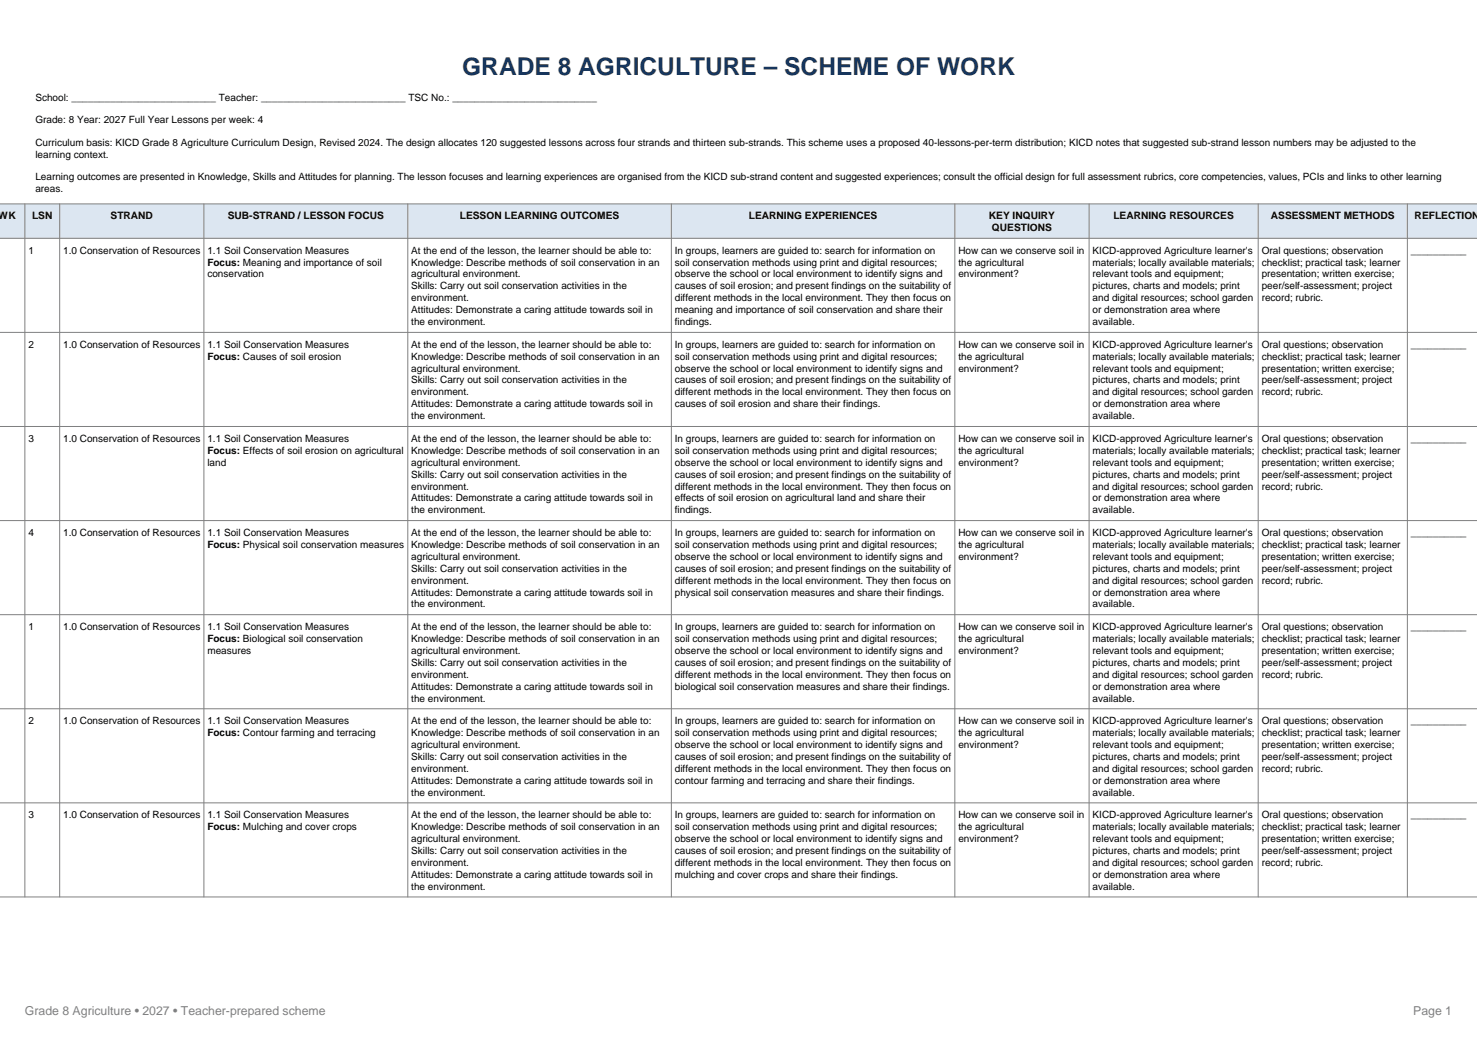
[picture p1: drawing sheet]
<svg xmlns="http://www.w3.org/2000/svg" width="297mm" height="210mm" viewBox="0 0 297 210" stroke-linecap="round" stroke-linejoin="round" font-family="sans-serif">
<defs><g id="words">
<text font-size="4.9" fill="#17365d" x="92.9" y="15.1">GRADE 8 AGRICULTURE – SCHEME OF WORK</text>
<g font-size="2.5" fill="#808080">
<text x="5" y="204">Grade 8 Agriculture • 2027 • Teacher-prepared scheme</text>
<text x="284.2" y="204">Page 1</text>
</g>
<g font-size="2">
<text x="7.1" y="20.2">School: __________________________ Teacher: __________________________ TSC No.: __________________________</text>
<text x="7.1" y="24.8">Grade: 8 Year: 2027 Full Year Lessons per week: 4</text>
<text x="7.1" y="29.3">Curriculum basis: KICD Grade 8 Agriculture Curriculum Design, Revised 2024. The design allocates 120 suggested lessons across four strands and thirteen sub-strands. This scheme uses a proposed 40-lessons-per-term distribution; KICD notes that suggested sub-strand lesson numbers may be adjusted to the</text>
<text x="7.1" y="31.7">learning context.</text>
<text x="7.1" y="36.2">Learning outcomes are presented in Knowledge, Skills and Attitudes for planning. The lesson focuses and learning experiences are organised from the KICD sub-strand content and suggested experiences; consult the official design for full assessment rubrics, core competencies, values, PCIs and links to other learning</text>
<text x="7.1" y="38.6">areas.</text>
<text x="-.2" y="44.1">WK</text>
<text x="6.5" y="44.1">LSN</text>
<text x="22.2" y="44.1">STRAND</text>
<text x="45.8" y="44.1">SUB-STRAND / LESSON FOCUS</text>
<text x="92.5" y="44.1">LESSON LEARNING OUTCOMES</text>
<text x="150.6" y="44.1">LEARNING EXPERIENCES</text>
<text x="198.8" y="44.1">KEY INQUIRY</text>
<text x="199.5" y="46.5">QUESTIONS</text>
<text x="223.9" y="44.1">LEARNING RESOURCES</text>
<text x="255.6" y="44.1">ASSESSMENT METHODS</text>
<text x="284.5" y="44.1">REFLECTION</text>
<text x="5.7" y="51">1</text>
<text x="12.7" y="51">1.0 Conservation of Resources</text>
<text x="41.7" y="51">1.1 Soil Conservation Measures</text>
<text x="41.7" y="53.4">Focus: Meaning and importance of soil</text>
<text x="82.7" y="51">At the end of the lesson, the learner should be able to:</text>
<text x="82.7" y="53.4">Knowledge: Describe methods of soil conservation in an</text>
<text x="135.7" y="51">In groups, learners are guided to: search for information on</text>
<text x="135.7" y="53.4">soil conservation methods using print and digital resources;</text>
<text x="192.7" y="51">How can we conserve soil in</text>
<text x="192.7" y="53.4">the agricultural</text>
<text x="219.7" y="51">KICD-approved Agriculture learner's</text>
<text x="219.7" y="53.4">materials; locally available materials;</text>
<text x="253.7" y="51">Oral questions; observation</text>
<text x="253.7" y="53.4">checklist; practical task; learner</text>
<text x="283.7" y="51">__________</text>
<text x="41.7" y="55.8">conservation</text>
<text x="82.7" y="55.8">agricultural environment.</text>
<text x="82.7" y="58.2">Skills: Carry out soil conservation activities in the</text>
<text x="135.7" y="55.8">observe the school or local environment to identify signs and</text>
<text x="135.7" y="58.2">causes of soil erosion; and present findings on the suitability of</text>
<text x="192.7" y="55.8">environment?</text>
<text x="219.7" y="55.8">relevant tools and equipment;</text>
<text x="219.7" y="58.2">pictures, charts and models; print</text>
<text x="253.7" y="55.8">presentation; written exercise;</text>
<text x="253.7" y="58.2">peer/self-assessment; project</text>
<text x="82.7" y="60.6">environment.</text>
<text x="82.7" y="63">Attitudes: Demonstrate a caring attitude towards soil in</text>
<text x="82.7" y="65.4">the environment.</text>
<text x="135.7" y="60.6">different methods in the local environment. They then focus on</text>
<text x="135.7" y="63">meaning and importance of soil conservation and share their</text>
<text x="135.7" y="65.4">findings.</text>
<text x="219.7" y="60.6">and digital resources; school garden</text>
<text x="219.7" y="63">or demonstration area where</text>
<text x="219.7" y="65.4">available.</text>
<text x="253.7" y="60.6">record; rubric.</text>
<text x="5.7" y="69.9">2</text>
<text x="12.7" y="69.9">1.0 Conservation of Resources</text>
<text x="41.7" y="69.9">1.1 Soil Conservation Measures</text>
<text x="82.7" y="69.9">At the end of the lesson, the learner should be able to:</text>
<text x="135.7" y="69.9">In groups, learners are guided to: search for information on</text>
<text x="192.7" y="69.9">How can we conserve soil in</text>
<text x="219.7" y="69.9">KICD-approved Agriculture learner's</text>
<text x="253.7" y="69.9">Oral questions; observation</text>
<text x="283.7" y="69.9">__________</text>
<text x="41.7" y="72.3">Focus: Causes of soil erosion</text>
<text x="82.7" y="72.3">Knowledge: Describe methods of soil conservation in an</text>
<text x="82.7" y="74.7">agricultural environment.</text>
<text x="82.7" y="77.1">Skills: Carry out soil conservation activities in the</text>
<text x="135.7" y="72.3">soil conservation methods using print and digital resources;</text>
<text x="135.7" y="74.7">observe the school or local environment to identify signs and</text>
<text x="135.7" y="77.1">causes of soil erosion; and present findings on the suitability of</text>
<text x="192.7" y="72.3">the agricultural</text>
<text x="192.7" y="74.7">environment?</text>
<text x="219.7" y="72.3">materials; locally available materials;</text>
<text x="219.7" y="74.7">relevant tools and equipment;</text>
<text x="219.7" y="77.1">pictures, charts and models; print</text>
<text x="253.7" y="72.3">checklist; practical task; learner</text>
<text x="253.7" y="74.7">presentation; written exercise;</text>
<text x="253.7" y="77.1">peer/self-assessment; project</text>
<text x="82.7" y="79.5">environment.</text>
<text x="82.7" y="81.9">Attitudes: Demonstrate a caring attitude towards soil in</text>
<text x="135.7" y="79.5">different methods in the local environment. They then focus on</text>
<text x="135.7" y="81.9">causes of soil erosion and share their findings.</text>
<text x="219.7" y="79.5">and digital resources; school garden</text>
<text x="219.7" y="81.9">or demonstration area where</text>
<text x="253.7" y="79.5">record; rubric.</text>
<text x="5.7" y="88.8">3</text>
<text x="12.7" y="88.8">1.0 Conservation of Resources</text>
<text x="41.7" y="88.8">1.1 Soil Conservation Measures</text>
<text x="82.7" y="84.3">the environment.</text>
<text x="82.7" y="88.8">At the end of the lesson, the learner should be able to:</text>
<text x="135.7" y="88.8">In groups, learners are guided to: search for information on</text>
<text x="192.7" y="88.8">How can we conserve soil in</text>
<text x="219.7" y="84.3">available.</text>
<text x="219.7" y="88.8">KICD-approved Agriculture learner's</text>
<text x="253.7" y="88.8">Oral questions; observation</text>
<text x="283.7" y="88.8">__________</text>
<text x="41.7" y="91.2">Focus: Effects of soil erosion on agricultural</text>
<text x="41.7" y="93.6">land</text>
<text x="82.7" y="91.2">Knowledge: Describe methods of soil conservation in an</text>
<text x="82.7" y="93.6">agricultural environment.</text>
<text x="82.7" y="96">Skills: Carry out soil conservation activities in the</text>
<text x="135.7" y="91.2">soil conservation methods using print and digital resources;</text>
<text x="135.7" y="93.6">observe the school or local environment to identify signs and</text>
<text x="135.7" y="96">causes of soil erosion; and present findings on the suitability of</text>
<text x="192.7" y="91.2">the agricultural</text>
<text x="192.7" y="93.6">environment?</text>
<text x="219.7" y="91.2">materials; locally available materials;</text>
<text x="219.7" y="93.6">relevant tools and equipment;</text>
<text x="219.7" y="96">pictures, charts and models; print</text>
<text x="253.7" y="91.2">checklist; practical task; learner</text>
<text x="253.7" y="93.6">presentation; written exercise;</text>
<text x="253.7" y="96">peer/self-assessment; project</text>
<text x="82.7" y="98.4">environment.</text>
<text x="82.7" y="100.8">Attitudes: Demonstrate a caring attitude towards soil in</text>
<text x="135.7" y="98.4">different methods in the local environment. They then focus on</text>
<text x="135.7" y="100.8">effects of soil erosion on agricultural land and share their</text>
<text x="219.7" y="98.4">and digital resources; school garden</text>
<text x="219.7" y="100.8">or demonstration area where</text>
<text x="253.7" y="98.4">record; rubric.</text>
<text x="5.7" y="107.7">4</text>
<text x="12.7" y="107.7">1.0 Conservation of Resources</text>
<text x="41.7" y="107.7">1.1 Soil Conservation Measures</text>
<text x="82.7" y="103.2">the environment.</text>
<text x="82.7" y="107.7">At the end of the lesson, the learner should be able to:</text>
<text x="135.7" y="103.2">findings.</text>
<text x="135.7" y="107.7">In groups, learners are guided to: search for information on</text>
<text x="192.7" y="107.7">How can we conserve soil in</text>
<text x="219.7" y="103.2">available.</text>
<text x="219.7" y="107.7">KICD-approved Agriculture learner's</text>
<text x="253.7" y="107.7">Oral questions; observation</text>
<text x="283.7" y="107.7">__________</text>
<text x="41.7" y="110.1">Focus: Physical soil conservation measures</text>
<text x="82.7" y="110.1">Knowledge: Describe methods of soil conservation in an</text>
<text x="82.7" y="112.5">agricultural environment.</text>
<text x="135.7" y="110.1">soil conservation methods using print and digital resources;</text>
<text x="135.7" y="112.5">observe the school or local environment to identify signs and</text>
<text x="192.7" y="110.1">the agricultural</text>
<text x="192.7" y="112.5">environment?</text>
<text x="219.7" y="110.1">materials; locally available materials;</text>
<text x="219.7" y="112.5">relevant tools and equipment;</text>
<text x="253.7" y="110.1">checklist; practical task; learner</text>
<text x="253.7" y="112.5">presentation; written exercise;</text>
<text x="82.7" y="114.9">Skills: Carry out soil conservation activities in the</text>
<text x="82.7" y="117.3">environment.</text>
<text x="82.7" y="119.7">Attitudes: Demonstrate a caring attitude towards soil in</text>
<text x="135.7" y="114.9">causes of soil erosion; and present findings on the suitability of</text>
<text x="135.7" y="117.3">different methods in the local environment. They then focus on</text>
<text x="135.7" y="119.7">physical soil conservation measures and share their findings.</text>
<text x="219.7" y="114.9">pictures, charts and models; print</text>
<text x="219.7" y="117.3">and digital resources; school garden</text>
<text x="219.7" y="119.7">or demonstration area where</text>
<text x="253.7" y="114.9">peer/self-assessment; project</text>
<text x="253.7" y="117.3">record; rubric.</text>
<text x="82.7" y="122.1">the environment.</text>
<text x="219.7" y="122.1">available.</text>
<text x="5.7" y="126.6">1</text>
<text x="12.7" y="126.6">1.0 Conservation of Resources</text>
<text x="41.7" y="126.6">1.1 Soil Conservation Measures</text>
<text x="41.7" y="129">Focus: Biological soil conservation</text>
<text x="41.7" y="131.4">measures</text>
<text x="82.7" y="126.6">At the end of the lesson, the learner should be able to:</text>
<text x="82.7" y="129">Knowledge: Describe methods of soil conservation in an</text>
<text x="82.7" y="131.4">agricultural environment.</text>
<text x="135.7" y="126.6">In groups, learners are guided to: search for information on</text>
<text x="135.7" y="129">soil conservation methods using print and digital resources;</text>
<text x="135.7" y="131.4">observe the school or local environment to identify signs and</text>
<text x="192.7" y="126.6">How can we conserve soil in</text>
<text x="192.7" y="129">the agricultural</text>
<text x="192.7" y="131.4">environment?</text>
<text x="219.7" y="126.6">KICD-approved Agriculture learner's</text>
<text x="219.7" y="129">materials; locally available materials;</text>
<text x="219.7" y="131.4">relevant tools and equipment;</text>
<text x="253.7" y="126.6">Oral questions; observation</text>
<text x="253.7" y="129">checklist; practical task; learner</text>
<text x="253.7" y="131.4">presentation; written exercise;</text>
<text x="283.7" y="126.6">__________</text>
<text x="82.7" y="133.8">Skills: Carry out soil conservation activities in the</text>
<text x="82.7" y="136.2">environment.</text>
<text x="135.7" y="133.8">causes of soil erosion; and present findings on the suitability of</text>
<text x="135.7" y="136.2">different methods in the local environment. They then focus on</text>
<text x="219.7" y="133.8">pictures, charts and models; print</text>
<text x="219.7" y="136.2">and digital resources; school garden</text>
<text x="253.7" y="133.8">peer/self-assessment; project</text>
<text x="253.7" y="136.2">record; rubric.</text>
<text x="82.7" y="138.6">Attitudes: Demonstrate a caring attitude towards soil in</text>
<text x="82.7" y="141">the environment.</text>
<text x="135.7" y="138.6">biological soil conservation measures and share their findings.</text>
<text x="219.7" y="138.6">or demonstration area where</text>
<text x="219.7" y="141">available.</text>
<text x="5.7" y="145.5">2</text>
<text x="12.7" y="145.5">1.0 Conservation of Resources</text>
<text x="41.7" y="145.5">1.1 Soil Conservation Measures</text>
<text x="41.7" y="147.9">Focus: Contour farming and terracing</text>
<text x="82.7" y="145.5">At the end of the lesson, the learner should be able to:</text>
<text x="82.7" y="147.9">Knowledge: Describe methods of soil conservation in an</text>
<text x="135.7" y="145.5">In groups, learners are guided to: search for information on</text>
<text x="135.7" y="147.9">soil conservation methods using print and digital resources;</text>
<text x="192.7" y="145.5">How can we conserve soil in</text>
<text x="192.7" y="147.9">the agricultural</text>
<text x="219.7" y="145.5">KICD-approved Agriculture learner's</text>
<text x="219.7" y="147.9">materials; locally available materials;</text>
<text x="253.7" y="145.5">Oral questions; observation</text>
<text x="253.7" y="147.9">checklist; practical task; learner</text>
<text x="283.7" y="145.5">__________</text>
<text x="82.7" y="150.3">agricultural environment.</text>
<text x="82.7" y="152.7">Skills: Carry out soil conservation activities in the</text>
<text x="82.7" y="155.1">environment.</text>
<text x="135.7" y="150.3">observe the school or local environment to identify signs and</text>
<text x="135.7" y="152.7">causes of soil erosion; and present findings on the suitability of</text>
<text x="135.7" y="155.1">different methods in the local environment. They then focus on</text>
<text x="192.7" y="150.3">environment?</text>
<text x="219.7" y="150.3">relevant tools and equipment;</text>
<text x="219.7" y="152.7">pictures, charts and models; print</text>
<text x="219.7" y="155.1">and digital resources; school garden</text>
<text x="253.7" y="150.3">presentation; written exercise;</text>
<text x="253.7" y="152.7">peer/self-assessment; project</text>
<text x="253.7" y="155.1">record; rubric.</text>
<text x="82.7" y="157.5">Attitudes: Demonstrate a caring attitude towards soil in</text>
<text x="82.7" y="159.9">the environment.</text>
<text x="135.7" y="157.5">contour farming and terracing and share their findings.</text>
<text x="219.7" y="157.5">or demonstration area where</text>
<text x="219.7" y="159.9">available.</text>
<text x="5.7" y="164.4">3</text>
<text x="12.7" y="164.4">1.0 Conservation of Resources</text>
<text x="41.7" y="164.4">1.1 Soil Conservation Measures</text>
<text x="41.7" y="166.8">Focus: Mulching and cover crops</text>
<text x="82.7" y="164.4">At the end of the lesson, the learner should be able to:</text>
<text x="82.7" y="166.8">Knowledge: Describe methods of soil conservation in an</text>
<text x="135.7" y="164.4">In groups, learners are guided to: search for information on</text>
<text x="135.7" y="166.8">soil conservation methods using print and digital resources;</text>
<text x="192.7" y="164.4">How can we conserve soil in</text>
<text x="192.7" y="166.8">the agricultural</text>
<text x="219.7" y="164.4">KICD-approved Agriculture learner's</text>
<text x="219.7" y="166.8">materials; locally available materials;</text>
<text x="253.7" y="164.4">Oral questions; observation</text>
<text x="253.7" y="166.8">checklist; practical task; learner</text>
<text x="283.7" y="164.4">__________</text>
<text x="82.7" y="169.2">agricultural environment.</text>
<text x="82.7" y="171.6">Skills: Carry out soil conservation activities in the</text>
<text x="135.7" y="169.2">observe the school or local environment to identify signs and</text>
<text x="135.7" y="171.6">causes of soil erosion; and present findings on the suitability of</text>
<text x="192.7" y="169.2">environment?</text>
<text x="219.7" y="169.2">relevant tools and equipment;</text>
<text x="219.7" y="171.6">pictures, charts and models; print</text>
<text x="253.7" y="169.2">presentation; written exercise;</text>
<text x="253.7" y="171.6">peer/self-assessment; project</text>
<text x="82.7" y="174">environment.</text>
<text x="82.7" y="176.4">Attitudes: Demonstrate a caring attitude towards soil in</text>
<text x="82.7" y="178.8">the environment.</text>
<text x="135.7" y="174">different methods in the local environment. They then focus on</text>
<text x="135.7" y="176.4">mulching and cover crops and share their findings.</text>
<text x="219.7" y="174">and digital resources; school garden</text>
<text x="219.7" y="176.4">or demonstration area where</text>
<text x="219.7" y="178.8">available.</text>
<text x="253.7" y="174">record; rubric.</text>
</g>
</g></defs>
<path d="M-.1 41h297.2v6.9h-297.2z" fill-rule="evenodd" fill="#dce6f1"/>
<g fill="none" stroke="#808080" stroke-width=".2">
<path d="M-.1 41h297.2M-.1 47.9h297.2M5 41v139.3M12 41v139.3M41 41v139.3M82 41v139.3M135 41v139.3M192 41v139.3M219 41v139.3M253 41v139.3M283 41v139.3M-.1 66.8h297.2"/>
<path d="M-.1 85.7h297.2M-.1 104.6h297.2M-.1 123.5h297.2M-.1 142.4h297.2M-.1 161.3h297.2M-.1 180.3h297.2"/>
</g>
<use href="#words"/>
</svg>
